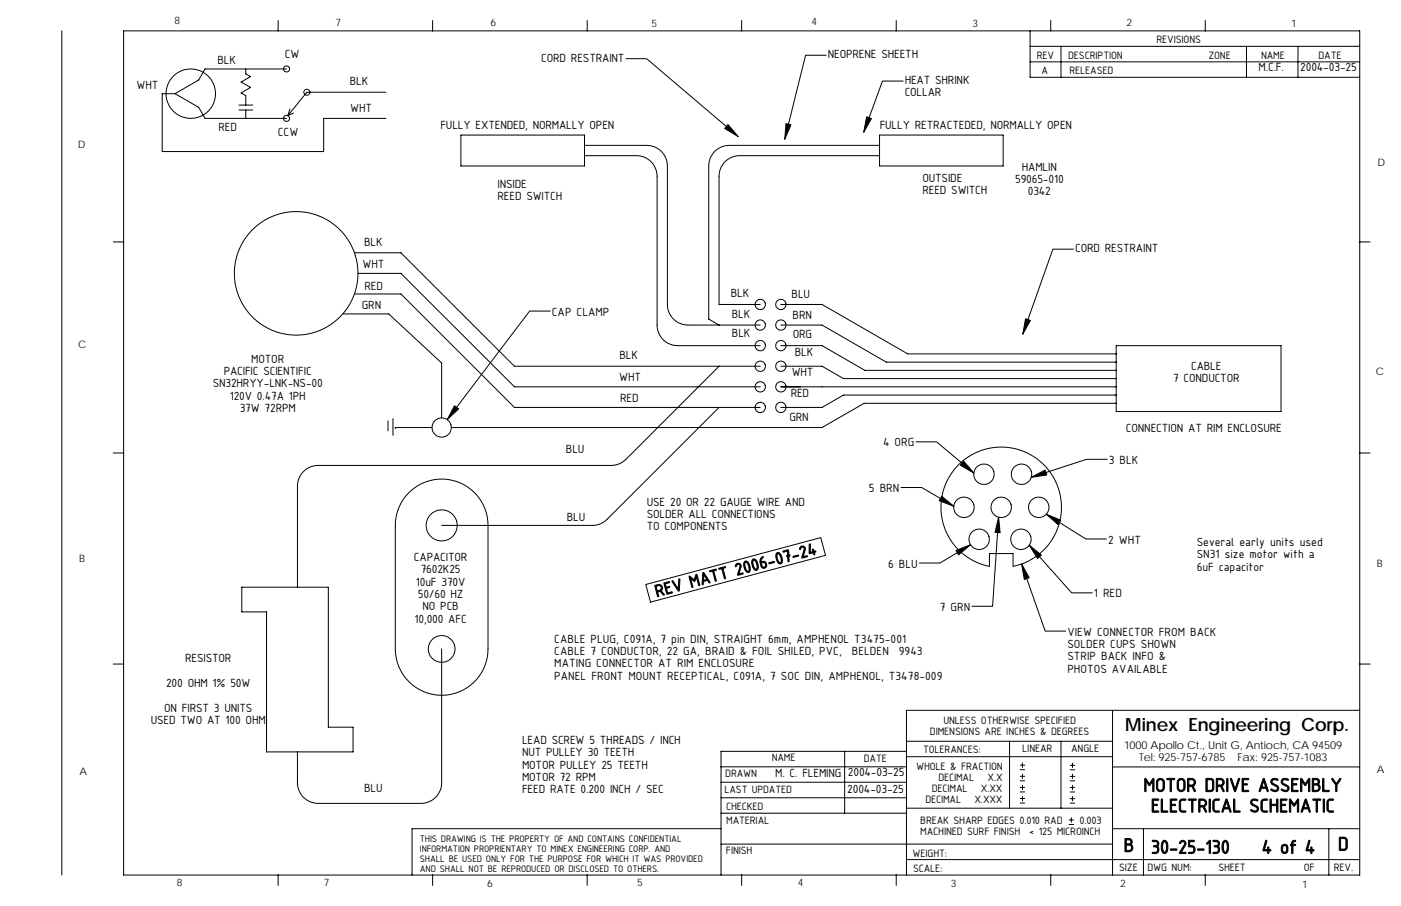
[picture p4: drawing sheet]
<svg xmlns="http://www.w3.org/2000/svg" width="432mm" height="279mm" viewBox="0 0 432 279" stroke-linecap="round" stroke-linejoin="round" font-family="sans-serif">
<defs><g id="words">
<g font-size="6.3">
<text x="352.4" y="244.1">MOTOR DRIVE ASSEMBLY</text>
<text x="354.7" y="250.5">ELECTRICAL SCHEMATIC</text>
<text x="346.3" y="262.7">B</text>
<text x="354.7" y="263.2">30-25-130</text>
<text x="388.8" y="263.2">4 of 4</text>
<text x="412.4" y="262.3">D</text>
</g>
<g font-size="5.6">
<text x="202.4" y="184.1" transform="rotate(-15 202.4 184.1)">REV MATT 2006-07-24</text>
<text x="346.8" y="225.3">Minex Engineering Corp.</text>
</g>
<g font-size="3.9">
<text x="87.8" y="17.8">CW</text>
<text x="255.1" y="17.9">NEOPRENE SHEETH</text>
<text x="67.1" y="19.6">BLK</text>
<text x="166.8" y="19">CORD RESTRAINT</text>
<text x="387.9" y="22">M.C.F.</text>
<text x="400.7" y="22">2004-03-25</text>
<text x="42.1" y="27.3">WHT</text>
<text x="107.8" y="26.2">BLK</text>
<text x="278.8" y="25.9">HEAT SHRINK</text>
<text x="278.8" y="29.7">COLLAR</text>
<text x="107.9" y="34.6">WHT</text>
<text x="67.3" y="40.4">RED</text>
<text x="85.6" y="42">CCW</text>
<text x="135.7" y="39.9">FULLY EXTENDED, NORMALLY OPEN</text>
<text x="271.1" y="39.9">FULLY RETRACTEDED, NORMALLY OPEN</text>
<text x="314.9" y="52.6">HAMLIN</text>
<text x="153.4" y="58">INSIDE</text>
<text x="284.3" y="56">OUTSIDE</text>
<text x="284.3" y="59.8">REED SWITCH</text>
<text x="312.9" y="56.5">59065-010</text>
<text x="153.4" y="61.8">REED SWITCH</text>
<text x="316.8" y="60.3">0342</text>
<text x="112.2" y="75.7">BLK</text>
<text x="331.4" y="77.7">CORD RESTRAINT</text>
<text x="111.8" y="82.7">WHT</text>
<text x="112.4" y="89.3">RED</text>
<text x="111.5" y="95.4">GRN</text>
<text x="225.3" y="91.7">BLK</text>
<text x="244" y="91.9">BLU</text>
<text x="170.1" y="97.3">CAP CLAMP</text>
<text x="225.6" y="98.1">BLK</text>
<text x="244.3" y="98.3">BRN</text>
<text x="225.6" y="103.9">BLK</text>
<text x="244.3" y="104.2">ORG</text>
<text x="77.4" y="111.8">MOTOR</text>
<text x="190.9" y="110.7">BLK</text>
<text x="245" y="109.9">BLK</text>
<text x="65.6" y="119.5">SN32HRYY-LNK-NS-00</text>
<text x="68.9" y="115.7">PACIFIC SCIENTIFIC</text>
<text x="190.8" y="117.5">WHT</text>
<text x="244" y="116.1">WHT</text>
<text x="361.6" y="117.9">7 CONDUCTOR</text>
<text x="367.1" y="114.1">CABLE</text>
<text x="70.8" y="123.3">120V 0.47A 1PH</text>
<text x="191.1" y="124">RED</text>
<text x="243.7" y="122.3">RED</text>
<text x="73.9" y="127.1">37W 72RPM</text>
<text x="243.3" y="129.7">GRN</text>
<text x="272.2" y="137.7">4 ORG</text>
<text x="347" y="133.3">CONNECTION AT RIM ENCLOSURE</text>
<text x="174.4" y="139.7">BLU</text>
<text x="341.8" y="143">3 BLK</text>
<text x="199.4" y="156">USE 20 OR 22 GAUGE WIRE AND</text>
<text x="267.8" y="151.7">5 BRN</text>
<text x="174.7" y="160.6">BLU</text>
<text x="199.4" y="159.8">SOLDER ALL CONNECTIONS</text>
<text x="199.4" y="163.6">TO COMPONENTS</text>
<text x="341.5" y="167.6">2 WHT</text>
<text x="127.6" y="173">CAPACITOR</text>
<text x="368.8" y="168.4">Several early units used</text>
<text x="368.8" y="172.2">SN31 size motor with a</text>
<text x="129.7" y="176.8">7602K25</text>
<text x="273.7" y="175">6 BLU</text>
<text x="368.8" y="176">6uF capacitor</text>
<text x="128.2" y="180.6">10uF 370V</text>
<text x="128.8" y="184.4">50/60 HZ</text>
<text x="337.2" y="184.2">1 RED</text>
<text x="130.2" y="188.2">NO PCB</text>
<text x="289.7" y="188.4">7 GRN</text>
<text x="127.8" y="192">10,000 AFC</text>
<text x="329" y="196">VIEW CONNECTOR FROM BACK</text>
<text x="170.8" y="198.2">CABLE PLUG, C091A, 7 pin DIN, STRAIGHT 6mm, AMPHENOL T3475-001</text>
<text x="170.8" y="202">CABLE 7 CONDUCTOR, 22 GA, BRAID &amp; FOIL SHILED, PVC,</text>
<text x="262.6" y="202">BELDEN</text>
<text x="277" y="202">9943</text>
<text x="329" y="199.8">SOLDER CUPS SHOWN</text>
<text x="329" y="203.6">STRIP BACK INFO &amp;</text>
<text x="57" y="204.2">RESISTOR</text>
<text x="170.8" y="205.8">MATING CONNECTOR AT RIM ENCLOSURE</text>
<text x="170.8" y="209.6">PANEL FRONT MOUNT RECEPTICAL, C091A, 7 SOC DIN, AMPHENOL, T3478-009</text>
<text x="329" y="207.4">PHOTOS AVAILABLE</text>
<text x="51.2" y="211.9">200 OHM 1% 50W</text>
<text x="50.6" y="219.5">ON FIRST 3 UNITS</text>
<text x="46.5" y="223.3">USED TWO AT 100 OHM</text>
<text x="160.9" y="229.4">LEAD SCREW 5 THREADS / INCH</text>
<text x="160.9" y="233.2">NUT PULLEY 30 TEETH</text>
<text x="160.9" y="237">MOTOR PULLEY 25 TEETH</text>
<text x="238.9" y="239.5">M. C. FLEMING</text>
<text x="261.3" y="239.4">2004-03-25</text>
<text x="112.2" y="244.2">BLU</text>
<text x="160.9" y="240.8">MOTOR 72 RPM</text>
<text x="160.9" y="244.6">FEED RATE 0.200 INCH / SEC</text>
<text x="261.1" y="244.4">2004-03-25</text>
</g>
<g font-size="3.6">
<text x="356.4" y="13.4">REVISIONS</text>
<text x="319.6" y="18.2">REV</text>
<text x="321" y="22.7">A</text>
<text x="329.2" y="18.2">DESCRIPTION</text>
<text x="329.6" y="22.7">RELEASED</text>
<text x="372.4" y="18.1">ZONE</text>
<text x="388.7" y="18.1">NAME</text>
<text x="406.4" y="18.1">DATE</text>
<text x="286.6" y="226.7">DIMENSIONS ARE INCHES &amp; DEGREES</text>
<text x="290.8" y="223.3">UNLESS OTHERWISE SPECIFIED</text>
<text x="284.5" y="232.2">TOLERANCES:</text>
<text x="315.1" y="232">LINEAR</text>
<text x="330.1" y="231.9">ANGLE</text>
<text x="223.5" y="239.7">DRAWN</text>
<text x="237.9" y="234.8">NAME</text>
<text x="266.3" y="235">DATE</text>
<text x="282.4" y="237.4">WHOLE &amp; FRACTION</text>
<text x="287.2" y="244.2">DECIMAL</text>
<text x="289.2" y="240.8">DECIMAL</text>
<text x="302.3" y="244.2">X.XX</text>
<text x="304.4" y="240.8">X.X</text>
<text x="223.8" y="249.9">CHECKED</text>
<text x="285.2" y="247.6">DECIMAL</text>
<text x="300.4" y="247.6">X.XXX</text>
<text x="223.8" y="254">MATERIAL</text>
<text x="283.6" y="254.1">BREAK SHARP EDGES 0.010 RAD</text>
<text x="283.6" y="257.6">MACHINED SURF FINISH</text>
<text x="317.2" y="257.6">&lt; 125 MICROINCH</text>
<text x="332.7" y="254.1">0.003</text>
<text x="223.8" y="263.3">FINISH</text>
<text x="281.3" y="264.2">WEIGHT:</text>
<text x="281.4" y="268.9">SCALE:</text>
<text x="344.9" y="268.6">SIZE</text>
<text x="353.7" y="268.7">DWG NUM:</text>
<text x="375.5" y="268.7">SHEET</text>
<text x="401.8" y="268.7">OF</text>
<text x="411.1" y="268.7">REV.</text>
</g>
<text font-size="3.5" x="223.3" y="244.5">LAST UPDATED</text>
<g font-size="3.4">
<text x="346.4" y="230.8">1000 Apollo Ct., Unit G, Antioch, CA 94509</text>
<text x="351.1" y="234.7">Tel: 925-757-6785</text>
<text x="381.4" y="234.7">Fax: 925-757-1083</text>
</g>
<g font-size="3.2">
<text x="53.8" y="7.4">8</text>
<text x="103.4" y="7.9">7</text>
<text x="151.2" y="8.1">6</text>
<text x="200.8" y="8.4">5</text>
<text x="250.1" y="7.7">4</text>
<text x="299.7" y="8.2">3</text>
<text x="347.2" y="7.9">2</text>
<text x="397.9" y="8.3">1</text>
<text x="24" y="45.5">D</text>
<text x="424.5" y="51.1">D</text>
<text x="24.1" y="107.3">C</text>
<text x="424.1" y="115.6">C</text>
<text x="24.4" y="173.2">B</text>
<text x="424.3" y="174.8">B</text>
<text x="24.5" y="238.9">A</text>
<text x="424.3" y="238.4">A</text>
<text x="129.4" y="259.7">THIS DRAWING IS THE PROPERTY OF AND CONTAINS CONFIDENTIAL</text>
<text x="129.4" y="262.7">INFORMATION PROPRIENTARY TO MINEX ENGINEERING CORP. AND</text>
<text x="129.4" y="265.8">SHALL BE USED ONLY FOR THE PURPOSE FOR WHICH IT WAS PROVIDED</text>
<text x="129.4" y="268.8">AND SHALL NOT BE REPRODUCED OR DISCLOSED TO OTHERS.</text>
<text x="54.5" y="273.3">8</text>
<text x="99.8" y="273.3">7</text>
<text x="150.1" y="273.7">6</text>
<text x="196.4" y="273.3">5</text>
<text x="245.9" y="273.3">4</text>
<text x="293" y="273.4">3</text>
<text x="345.3" y="273.5">2</text>
<text x="401.3" y="273.7">1</text>
</g>
</g></defs>
<g fill="none" stroke="#000" stroke-width=".31">
<path d="M19 9.5v260.4M85.7 6.3v3.2M133.3 6.3v3.2M181 6.3v3.2M192.9 18.1h6.4l28.2 24M228.6 6.3v3.2M254.6 17h-6.3l-6.4 25.9M276.2 6.3v3.2M317.5 14.3h101.6M317.5 19.1h101.6M317.5 9.5v14.3h101.6M323.8 6.3v3.2"/>
<path d="M327 14.3v9.5M371.5 6.3v3.2M384.2 14.3v9.5M400 14.3v9.5M53.9 28.9h-3.9v17.8h49.8v-10.2h19.2M53.9 28.9l7.3 4.2 2 3.4h25.1M73.6 33.9h4.3M73.6 32.4h4.3M75.8 21.3v1.5l1.4 .8-2.9 1.7 2.9 1.7-2.9 1.7 1.5 .8v2.9M75.8 33.9v2.6M88.3 21.3h-25.1l-2 3.4-7.3 4.2M89.3 33.6l-.6 2.1"/>
<path d="M90.4 34.9l-1.7 .8M119 28.4h-24.4l-5.9 7.3M278.3 25h-6.3l-5.8 15.8M142 41.7h38.1v9.5h-38.1zM180.1 44.8h19.2a6.3 6.3 0 0 1 6.4 6.4v42.7a6.3 6.3 0 0 0 6.3 6.3h22.3M180.1 48h16.1a6.3 6.3 0 0 1 6.3 6.4v45.8a6.3 6.3 0 0 0 6.4 6.4h25.4M271.1 48h-43.1a6.3 6.3 0 0 0-6.4 6.4v39.5h12.7M271.1 44.8h-46.3a6.3 6.3 0 0 0-6.4 6.4v47.2l3.2 1.8M271.1 41.7h38.1v9.5h-38.1zM34.9 74.6h3.2M109.2 78h14.4l35 34.9h75.7M330.9 76.8h-6.4l-9.3 26.2"/>
<path d="M419.1 74.6h3.2M105.6 96.8h14.2l16.3 15.2v16.9M109.2 90.7h14.4l35 34.9h75.7M110.3 84.3h13.3l35 35h75.7M169.6 95.9h-6.4l-25.4 33.5M240.7 93.9h12.7l26.4 15.2h64.2M221.6 112.9l-28.7 28.8a6.4 6.4 0 0 1-4.5 1.8h-90.4a6.4 6.4 0 0 0-6.3 6.4v31.2M240.7 112.9h12.7l6.6 3.9h84M240.7 119.3h103.3M240.7 106.6h12.7l13.2 7.6h77.4M240.7 100.2h12.7l19.8 11.5h70.8M344 106.6h50.8v20.3h-50.8z"/>
<path d="M34.9 139.7h3.2M119.6 129.8v3.1M121.1 129.1v5.2M121.8 131.8h.1M121.8 131.8h11.4M221.6 125.6l-34.5 34.6a6.3 6.3 0 0 1-4.5 1.8h-46.5M282.3 136.3h6.4l11.4 9.6M344 124.4h-77.7l-12.9 7.4h-114.3M344 121.8h-84l-6.6 3.8h-12.7M419.1 139.7h3.2M126 151.9a14.3 14.3 0 0 1 15.6-3.1 14.3 14.3 0 0 1 8.8 13.2v38.1a14.3 14.3 0 0 1-14.3 14.3 14.3 14.3 0 0 1-14.3-14.3v-38.1a14.4 14.4 0 0 1 4.2-10.1zM277.7 150.3h6.4l9.9 5.8"/>
<path d="M295.5 143.2a18.6 18.6 0 0 1 29.5 4.5 18.6 18.6 0 0 1-12.8 27v-4h-7.3v4a18.6 18.6 0 0 1-9.4-31.5zM307.8 159.5l-1.9 27.5h-6.3M322.5 158.6l12.2 7.6h6.3M341.3 141.6h-6.4l-17.1 5.6M299.1 168l-9.4 5.6h-6.3M314.9 173.9l7.2 20.7h6.4M317.2 168.1l13.1 14.7h6.4M74.5 181.1h26.7v43.2h7.6v7.6h-26.7v-43.2h-7.6zM199 180.3l54-14.5 1.4 5.5-53.9 14.4zM34.9 204.8h3.2v65.1h381v-260.4h-381v195.3M136.1 200.1v41.3a6.3 6.3 0 0 1-6.3 6.4h-31.8a6.4 6.4 0 0 1-6.3-6.4v-9.5M342.9 219.1v50.8"/>
<path d="M419.1 219.1h-139.7v50.8M419.1 204.8h3.2M222.2 236.5h57.2M260.3 231.7v19.1M279.4 231.7h-57.2v38.1M279.4 233.4h63.5M279.4 228.6h63.5M311.1 228.6v20.6M314.4 237.4h1.4M314.4 236h1.4M314.4 239.4h1.4M315.1 235.3v1.4"/>
<path d="M315.1 238.7v1.4M327 228.6v20.6M329.8 237.4h1.4M329.8 239.4h1.4M329.8 236h1.4M330.5 235.3v1.4M330.5 238.7v1.4M342.9 236.5h76.2M222.2 255.6h-95.2v14.3M222.2 250.8h57.2M222.2 241.2h57.2M222.2 246h57.2"/>
<path d="M279.4 249.2h63.5M314.4 240.8h1.4M314.4 244.2h1.4M314.4 242.8h1.4M314.4 247.6h1.4M314.4 246.3h1.4M315.1 242.1v1.4M315.1 245.6v1.4M329.5 254.3h1.4M329.5 252.9h1.4M329.8 240.8h1.4M329.8 244.2h1.4"/>
<path d="M329.8 247.7h1.4M329.8 246.3h1.4M329.8 242.9h1.4M330.2 252.2v1.4M330.5 242.2v1.3M330.5 245.6v1.4M342.9 255.6h76.2M352.4 255.6v14.3M409.6 255.6v14.3M85.7 269.9v3.1M133.3 269.9v3.1M181 269.9v3.1"/>
<path d="M222.2 260.3h120.7M228.6 269.9v3.1M276.2 269.9v3.1M279.4 265.1h139.7M323.8 269.9v3.1M371.5 269.9v3.1"/>
<circle cx="58.8" cy="28.9" r="7.6"/>
<circle cx="88.3" cy="36.5" r=".93"/>
<circle cx="88.3" cy="21.3" r=".93"/>
<circle cx="94.6" cy="28.5" r=".93"/>
<circle cx="91.3" cy="84.3" r="19.1"/>
<circle cx="234.3" cy="93.9" r="1.59"/>
<circle cx="240.7" cy="93.9" r="1.59"/>
<circle cx="234.3" cy="119.3" r="1.59"/>
<circle cx="234.3" cy="106.6" r="1.59"/>
<circle cx="234.3" cy="100.2" r="1.59"/>
<circle cx="234.3" cy="112.9" r="1.59"/>
<circle cx="240.7" cy="119.3" r="1.59"/>
<circle cx="240.7" cy="112.9" r="1.59"/>
<circle cx="240.7" cy="106.6" r="1.59"/>
<circle cx="240.7" cy="100.2" r="1.59"/>
<circle cx="136.1" cy="131.8" r="2.97"/>
<circle cx="234.3" cy="125.6" r="1.59"/>
<circle cx="240.7" cy="125.6" r="1.59"/>
<circle cx="297.1" cy="156.5" r="3.1"/>
<circle cx="303.3" cy="146.3" r="3.2"/>
<circle cx="308.6" cy="156.5" r="3.1"/>
<circle cx="314.8" cy="146.3" r="3.1"/>
<circle cx="320.1" cy="156.5" r="3.1"/>
<circle cx="136.1" cy="162" r="4.8"/>
<circle cx="301.8" cy="166.3" r="3.1"/>
<circle cx="314.7" cy="166.3" r="3.1"/>
<circle cx="136.1" cy="200.1" r="4.1"/>
</g>
<g fill="#000" stroke="#000" stroke-width=".31">
<path d="M224.4 38.4l3.1 3.7-4.1-2.5z" fill-rule="evenodd"/>
<path d="M242.3 38.1l1.5 .4-1.9 4.4z" fill-rule="evenodd"/>
<path d="M267.1 36l1.5 .6-2.4 4.2z" fill-rule="evenodd"/>
<path d="M316.1 98.3l1.5 .5-2.4 4.2z" fill-rule="evenodd"/>
<path d="M140.1 125.1l1.3 1-3.6 3.3z" fill-rule="evenodd"/>
<path d="M290.3 153l3.7 3.1-4.5-1.7z" fill-rule="evenodd"/>
<path d="M297 142.2l3.1 3.7-4.1-2.5z" fill-rule="evenodd"/>
<path d="M307.8 159.5l.5 4.8-1.6-.1z" fill-rule="evenodd"/>
<path d="M317.8 147.2l4.3-2.2 .5 1.5z" fill-rule="evenodd"/>
<path d="M322.5 158.6l4.4 1.8-.8 1.4z" fill-rule="evenodd"/>
<path d="M294.6 169.8l4.5-1.8-3.7 3.1z" fill-rule="evenodd"/>
<path d="M314.9 173.9l2.3 4.3-1.5 .5z" fill-rule="evenodd"/>
<path d="M317.2 168.1l3.8 3.1-1.2 1z" fill-rule="evenodd"/>
</g>
<use href="#words"/>
</svg>
